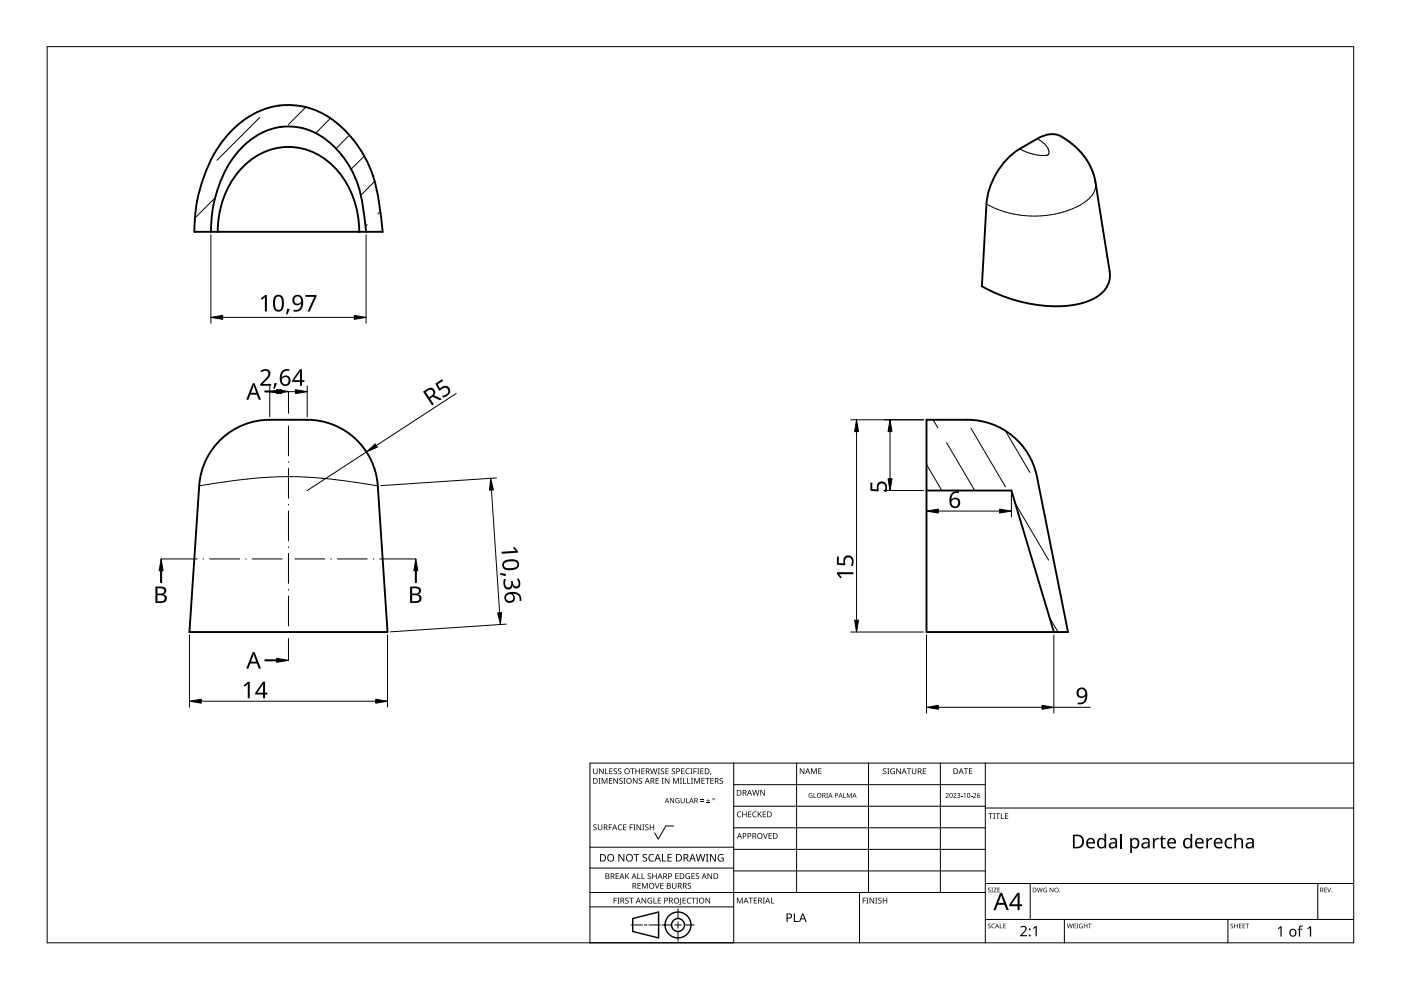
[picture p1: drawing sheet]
<svg xmlns="http://www.w3.org/2000/svg" width="297mm" height="210mm" viewBox="0 0 297 210" stroke-linecap="round" stroke-linejoin="round" font-family="sans-serif">
<path d="M49 27.8a16 16 0 0 1 19.1-3.9 24.4 24.4 0 0 1 12.2 18.6l.8 6.7h-39.9a32.6 32.6 0 0 1 6.7-20.2zM213.8 33.4l1.8-1.5 4.3-2.5a5.3 5.3 0 0 1 6.6 .5l1.8 1.5 1.5 1.6 1.2 1.9 .8 1.9 .5 1.8 2.7 17.2a6.2 6.2 0 0 1-.7 5.6 10.4 10.4 0 0 1-6.6 3.2 32 32 0 0 1-19.5-3.9l.9-17.4a16 16 0 0 1 4.7-9.9zM76.2 49.2a18.7 18.7 0 0 0-8.3-16.1 13.3 13.3 0 0 0-17.8 3.9 20.1 20.1 0 0 0-3.9 12.2M77.6 49.2l-.1-1.1a32.1 32.1 0 0 0-2.9-12 16.5 16.5 0 0 0-11.7-9.2 14.1 14.1 0 0 0-13.3 6.4 27.6 27.6 0 0 0-4.9 15.9M46.4 93.6a15 15 0 0 1 10.8-4.6h7.9a15 15 0 0 1 15 14l2.1 31h-42l2-31a15 15 0 0 1 4.2-9.4zM196.4 89h8.7a15 15 0 0 1 14.7 12.1l6.6 32.9h-30zM196.4 104h18l9 30" fill="none" stroke="#000" stroke-width=".4"/>
<path d="M219.9 29.4a4 4 0 0 1 2.5 3.1v.1a1.22 1.22 0 0 1-1.5 .4l-2.4-.4-2.3-1M232.3 38.7a5 5 0 0 1-3.2 4.7l-2.3 1.1-2.5 .7-2.6 .5-2.6 .1-2.7-.2-2.6-.5-2.4-.7-2.3-1.1M42.3 103l11.4-1.6a96.7 96.7 0 0 1 26.4 1.6M42.3 103h-.1" fill="none" stroke="#000" stroke-width=".21"/>
<g fill="none" stroke="#000" stroke-width=".21">
<path d="M43.7 36.3h.1M55.1 24.9l-9.1 9.1M64.8 22.7l-3.6 3.7M70.1 25.1l-3.2 3.1M74.1 28.7l-2.9 2.8M77.2 33.1l-2.8 2.8M79.4 38.5l-2.9 2.9M45.6 41.9l-4.3 4.3M77.9 47.6l-.4 .4M80.6 44.9l-.5 .5M196.4 98.5l3.3 5.5M197.8 89l1.1 1.7"/>
<path d="M200.7 93.8l6 10.2M205.9 90.8l7.3 12.4M213.2 91.4l5.2 8.8M215.3 106.8l7 12M220.2 103.3l.1 .3M222.5 130.9l1.8 3.1"/>
</g>
<path d="M10 9.9h277v190h-277z" fill="none" stroke="#000" stroke-width=".21"/>
<g fill="none" stroke="#000" stroke-width=".21">
<path d="M125.1 179.6h30.5M142.8 175.1h-1.6l-1.6 2.8-.8-1.3M155.6 161.8v38.1h-30.5v-38.1h161.9M155.6 166.4h53.3M155.6 170.9h53.3M155.6 175.5h53.3M168.9 161.8v27.4M184.1 161.8v27.4M199.4 161.8v27.4M208.9 161.8v38.1M208.9 171.3h78.1M125.1 192.3h30.5"/>
<path d="M125.1 189.2h83.8M125.1 184h30.5M133.8 196.1h2.4M136.6 196.1h.6M137.6 196.1h2.4M140.3 196.1h2.1M143.1 196.1h1.3M143.7 192.7v2M143.7 195.4v1.4M143.7 197.5v2M145.1 196.1h2.1M155.6 180.1h53.3"/>
<path d="M155.6 184.7h53.3M182.2 189.2v10.7M208.9 194.9h78.1M208.9 187.3h78.1M218.4 187.3v7.6M225.7 194.9v5M260.3 194.9v5M279.4 187.3v7.6"/>
</g>
<g fill="#000">
<path d="M125.8 174.9l.5-.1h.2l-.1 .2a.25 .25 0 0 0-.3-.1 .25 .25 0 0 0 0 .4 .4 .4 0 0 1 .4 .3 .4 .4 0 0 1-.2 .5 .4 .4 0 0 1-.5-.3v.1a.27 .27 0 0 0 .5 0 .27 .27 0 0 0-.1-.4l-.4-.2zM125.8 162.9h.1v.8a.32 .32 0 0 0 .3 .3 .32 .32 0 0 0 .3-.3v-.8h.2v.8a.47 .47 0 0 1-.5 .4 .47 .47 0 0 1-.4-.4zM126.9 165h.4l-.1 .1v1l.1 .1h-.4l.1-.1v-1zM126.8 174.8h.1v.8a.32 .32 0 0 0 .3 .3 .32 .32 0 0 0 .3-.3v-.8h.2v.8a.47 .47 0 0 1-.5 .4 .47 .47 0 0 1-.4-.4zM127 162.9h.2l.6 1v-1h.2v1.2h-.2l-.7-1 .1 1h-.2zM127.6 165h.2l.4 1 .4-1h.2v1.2h-.2v-1.1l-.4 1.1h-.1l-.4-1.1v1.1h-.1zM128.3 162.9h.2v1.1h.5v.1h-.7zM129.1 174.8h.7v.1h-.6v.5h.5v.1h-.5v.5h-.1zM129.1 165h.7v.1h-.5v.4h.5v.1h-.5v.4h.5v.2h-.7zM129.2 162.9h.7v.1h-.5v.4h.4v.2h-.4v.4h.5v.1h-.7zM130.1 163l.5-.1 .2 .1v.1a.25 .25 0 0 0-.4-.1 .25 .25 0 0 0 0 .4 .4 .4 0 0 1 .4 .3 .4 .4 0 0 1-.2 .5 .4 .4 0 0 1-.5-.3v.1a.27 .27 0 0 0 .5 0 .27 .27 0 0 0-.1-.4l-.4-.2zM130.1 165h.1l.7 1v-1h.1v1.2h-.2l-.6-1v1h-.1z"/>
<path d="M131.1 175l.5-.2 .3 .1-.1 .1a.49 .49 0 0 0-.7 .4 .49 .49 0 0 0 .8 .4 .57 .57 0 0 1-.8 0 .57 .57 0 0 1 0-.8zM131.1 163l.4-.1 .2 .1v.1a.25 .25 0 0 0-.4-.1 .25 .25 0 0 0 0 .4 .4 .4 0 0 1 .5 .3 .4 .4 0 0 1-.3 .5 .4 .4 0 0 1-.5-.3l.1 .1a.27 .27 0 0 0 .4 0 .27 .27 0 0 0-.1-.4l-.3-.2zM131.3 165.1l.5-.2 .2 .1v.1a.25 .25 0 0 0-.4-.1 .25 .25 0 0 0 0 .4 .4 .4 0 0 1 .4 .3 .4 .4 0 0 1-.2 .5 .4 .4 0 0 1-.5-.2h.1a.27 .27 0 0 0 .4 .1 .27 .27 0 0 0-.1-.4l-.4-.3zM132.2 165h.4l-.1 .1v1l.1 .1h-.4l.1-.1v-1zM132.1 174.8h.7v.1h-.5v.4h.5v.1h-.5v.5h.5v.1h-.7zM133.5 174.8h.7v.1h-.5v.5h.5v.1h-.5v.5h-.2zM133.6 162.9h.9v.1h-.3v1.1h-.2v-1.1h-.4zM134.3 174.8h.4l-.1 .1v1l.1 .1h-.4l.1-.1v-1zM134.2 165h.2l.6 1v-1h.2v1.2h-.2l-.7-1v1h-.1zM134.7 162.9h.2v.5h.6v-.5h.2v1.2h-.2v-.5h-.6v.5h-.2zM135 174.8h.1l.7 1v-1h.1v1.2h-.2l-.6-1v1h-.1zM135.5 165.1l.4-.2 .2 .1v.1a.25 .25 0 0 0-.4-.1 .25 .25 0 0 0 0 .4 .4 .4 0 0 1 .5 .3 .4 .4 0 0 1-.3 .5 .4 .4 0 0 1-.5-.2h.1a.27 .27 0 0 0 .4 .1 .27 .27 0 0 0-.1-.4l-.3-.3z"/>
<path d="M136.2 174.8h.4l-.1 .1v1l.1 .1h-.4l.1-.1v-1zM136 162.9h.7v.1h-.6v.4h.5v.2h-.5v.4h.6v.1h-.7zM136.8 174.9l.4-.1h.3l-.1 .2a.25 .25 0 0 0-.3-.1 .25 .25 0 0 0 0 .4 .4 .4 0 0 1 .4 .3 .4 .4 0 0 1-.3 .5 .4 .4 0 0 1-.4-.3v.1a.27 .27 0 0 0 .5 0 .27 .27 0 0 0-.1-.4l-.4-.2zM137.8 174.8h.1v.5h.6v-.5h.2v1.2h-.2v-.6h-.6v.6h-.1zM137.8 162.9h.2l.3 1 .2-1h.2l.3 1 .2-1h.2l-.3 1.2h-.2l-.3-1-.3 1h-.1zM139 165h.7v.1h-.5v.4h.4v.1h-.4v.4h.5v.2h-.7zM139.5 162.9h.4l-.1 .1v1l.1 .1h-.4l.1-.1v-1zM140.3 165h.4l-.1 .1v1l.1 .1h-.4l.1-.1v-1zM140.1 163l.5-.1 .2 .1v.1a.25 .25 0 0 0-.4-.1 .25 .25 0 0 0 0 .4 .4 .4 0 0 1 .4 .3 .4 .4 0 0 1-.2 .5 .4 .4 0 0 1-.5-.3l.1 .1a.27 .27 0 0 0 .4 0 .27 .27 0 0 0-.1-.4l-.4-.2zM141.1 162.9h.7v.1h-.6v.4h.5v.2h-.5v.4h.6v.1h-.7zM141 165h.1l.7 1v-1h.1v1.2h-.2l-.6-1v1h-.1zM142.1 169.2h.1l.6 .9v-.9h.1v1.1h-.1l-.6-.9v.9h-.1z"/>
<path d="M142.5 163l.4-.1 .2 .1v.1a.25 .25 0 0 0-.4-.1 .25 .25 0 0 0 0 .4 .4 .4 0 0 1 .4 .3 .4 .4 0 0 1-.2 .5 .4 .4 0 0 1-.5-.3l.1 .1a.27 .27 0 0 0 .4 0 .27 .27 0 0 0-.1-.4l-.4-.2zM142.7 165h.2l.4 1 .4-1h.2v1.2h-.1v-1.1l-.4 1.1h-.2l-.4-1.1v1.1h-.1zM143.3 169.3l.5-.1 .3 .1-.1 .1a.45 .45 0 0 0-.7 .3 .45 .45 0 0 0 .6 .5v-.4h-.2v-.1h.4v.6a.6 .6 0 0 1-.8-.2 .6 .6 0 0 1 0-.8zM144.1 165h.5l-.2 .1v1l.2 .1h-.5l.2-.1v-1zM144.8 165h.2v1h.5v.2h-.7zM144.4 162.9h.7v.1h-.5v.4h.5v.2h-.5v.4h.5v.1h-.7zM144.3 169.2h.2v.7a.28 .28 0 0 0 .2 .3 .28 .28 0 0 0 .3-.3v-.7h.2v.7a.42 .42 0 0 1-.5 .4 .42 .42 0 0 1-.4-.4zM145.4 169.2h.2v1h.5v.1h-.7zM145.7 165h.2v1h.5v.2h-.7zM145.5 163.1l.4-.2 .3 .1v.1a.49 .49 0 0 0-.7 .4 .49 .49 0 0 0 .7 .5 .57 .57 0 0 1-.8-.1 .57 .57 0 0 1 0-.8zM146.4 162.9h.4l-.1 .1v1l.1 .1h-.4l.1-.1v-1zM146.5 165h.4l-.1 .1v1l.1 .1h-.4l.1-.1v-1z"/>
<path d="M147 162.9h.7v.1h-.5v.5h.5v.1h-.5v.5h-.2zM147.2 165h.2l.4 1 .4-1h.2v1.2h-.2l.1-1.1-.5 1.1h-.1l-.4-1.1v1.1h-.1zM147.8 162.9h.5l-.2 .1v1l.2 .1h-.5l.2-.1v-1zM148.5 169.9h.7v.1h-.7zM148.5 169.5h.7v.2h-.7zM148.5 162.9h.7v.1h-.6v.4h.5v.2h-.5v.4h.6v.1h-.7zM148.7 165h.7v.1h-.5v.4h.5v.1h-.5v.4h.5v.2h-.7zM149.8 170.2h.7v.1h-.7zM149.5 165h.9v.1h-.3v1.1h-.2v-1.1h-.4zM150.1 169.4l.1 .3h.3l-.3 .1v.3l-.1-.3h-.3l.3-.1zM150.7 163.9h.1l-.2 .4zM150.6 165h.7v.1h-.5v.4h.5v.1h-.5v.4h.5v.2h-.7z"/>
<path d="M152.6 165.1l.4-.2 .3 .1-.1 .1a.25 .25 0 0 0-.4-.1 .25 .25 0 0 0 0 .4 .4 .4 0 0 1 .5 .3 .4 .4 0 0 1-.3 .5 .4 .4 0 0 1-.5-.2h.1a.27 .27 0 0 0 .5 .1 .27 .27 0 0 0-.1-.4l-.4-.3zM156.4 172.2l.4-.2 .4 .1-.1 .1a.49 .49 0 0 0-.7 .5 .49 .49 0 0 0 .7 .4 .57 .57 0 0 1-.8 0 .57 .57 0 0 1 0-.8zM157.4 172.1h.1v.5h.7v-.5h.1v1.2h-.1v-.6h-.7v.6h-.1zM158.6 172.1h.7v.1h-.5v.4h.5v.1h-.5v.4h.5v.2h-.7zM159.7 172.2l.4-.2 .3 .1v.1a.49 .49 0 0 0-.7 .5 .49 .49 0 0 0 .7 .4 .57 .57 0 0 1-.8 0 .57 .57 0 0 1 0-.8zM159.5 167.5h.1l.3 1 .3-1h.1l.3 1 .3-1h.1l-.3 1.2h-.2l-.3-1.1-.3 1.1h-.1zM160.7 172.1h.1v.6l.5-.6h.2l-.5 .5 .5 .7h-.1l-.5-.6-.1 .6h-.1zM161.8 176.6h.1l.4 1.1 .3-1.1h.2l-.5 1.2h-.1zM161.2 167.5h.2l.6 1v-1h.2v1.2h-.2l-.7-1v1h-.1zM161.7 172.1h.7v.1h-.5v.4h.5v.1h-.5v.4h.5v.2h-.7zM162.9 176.6h.7v.2h-.5v.3h.5v.2h-.5v.4h.5v.1h-.7zM169.6 162.9h.2l.6 1v-1h.1v1.2h-.1l-.7-1v1h-.1z"/>
<path d="M171.6 168.3l.3-.2 .3 .1-.1 .1a.42 .42 0 0 0-.6 .4 .42 .42 0 0 0 .6 .3v-.3l-.2-.1h.4v.5a.56 .56 0 0 1-.8-.1 .56 .56 0 0 1 .1-.7zM172 162.9h.2l.4 1 .3-1h.3v1.2h-.2v-1l-.4 1h-.1l-.4-1.1v1.1h-.1zM172.5 168.1h.1v1h.5v.1h-.6zM173.5 162.9h.7v.1h-.5v.4h.4v.1h-.4v.5h.5v.1h-.7zM175.2 168.1h.3l-.1 .1v.9l.1 .1h-.3l.1-.1zM178.8 168.1h.1v1h.5v.1h-.6zM179.6 168.1h.1l.4 .9 .3-.9h.2v1.1h-.2l.1-.9-.5 .9-.3-.9v.9h-.1zM187.3 163l.4-.1 .2 .1v.1a.25 .25 0 0 0-.4-.1 .25 .25 0 0 0 0 .4 .4 .4 0 0 1 .5 .3 .4 .4 0 0 1-.3 .5 .4 .4 0 0 1-.5-.3l.1 .1a.27 .27 0 0 0 .4 0 .27 .27 0 0 0-.1-.4l-.3-.2zM188.1 162.9h.5l-.2 .1v1l.2 .1h-.5l.2-.1v-1zM188.9 163.1l.5-.2 .3 .1v.1a.5 .5 0 0 0-.8 .4 .5 .5 0 0 0 .7 .5v-.4h-.3v-.1h.4v.6a.66 .66 0 0 1-.8-.1 .66 .66 0 0 1 0-.9zM190 162.9h.2l.7 1-.1-1h.2v1.2h-.2l-.6-1v1h-.2zM192.3 162.9h.9v.1h-.4v1.1h-.2v-1.1h-.3z"/>
<path d="M193.3 162.9h.2v.8a.32 .32 0 0 0 .3 .3 .32 .32 0 0 0 .3-.3v-.8h.2v.8a.47 .47 0 0 1-.5 .4 .47 .47 0 0 1-.5-.4zM195.7 162.9h.6v.1h-.5v.4h.5v.2h-.5v.4h.5v.1h-.6zM200.5 168.3a.37 .37 0 0 1 .6 0 .37 .37 0 0 1-.2 .5l-.3 .3h.6v.1h-.7l.3-.4a.27 .27 0 0 0 .2-.4 .27 .27 0 0 0-.4-.1zM202.1 168.3a.37 .37 0 0 1 .6 0 .37 .37 0 0 1-.2 .5l-.2 .3h.5v.1h-.7l.3-.4a.27 .27 0 0 0 .3-.4 .27 .27 0 0 0-.5-.1zM202.9 168.2a.32 .32 0 0 1 .5-.1 .32 .32 0 0 1 0 .5 .33 .33 0 0 1 .1 .6 .33 .33 0 0 1-.6-.2 .26 .26 0 0 0 .4 .1 .26 .26 0 0 0 .1-.4l-.3-.1a.23 .23 0 0 0 .3-.1 .23 .23 0 0 0-.1-.3 .23 .23 0 0 0-.3 .1zM203.7 168.7h.4v.1h-.4zM204.3 168.4l.3-.3v1.1h-.1v-.9zM204.3 162.9h1v.1h-.4v1.1h-.2v-1.1h-.4zM205.8 168.7h.4v.1h-.4zM205.4 162.9h.7v.1h-.5v.4h.5v.1h-.5v.5h.5v.1h-.7zM206.3 168.3a.37 .37 0 0 1 .6 0 .37 .37 0 0 1-.2 .5l-.2 .3h.5v.1h-.7l.3-.4a.27 .27 0 0 0 .3-.4 .27 .27 0 0 0-.5-.1zM209.6 172.4h.9v.2h-.4v1h-.1v-1h-.4z"/>
<path d="M210.6 172.4h.4l-.1 .1v1l.1 .1h-.4l.1-.1v-1zM211.1 172.4h.9v.2h-.4v1h-.1v-1h-.4zM212.2 172.4h.2v1.1h.5v.1h-.7zM213.1 172.4h.7v.2h-.6v.3h.5v.2h-.5v.4h.6v.1h-.7zM244.4 177.7h.3l.1 .4 .4-.4h.5v.3h-.5l-.3 .3-.1 1.6h-.4zM246.3 177.2h.2v.5h.6v.3h-.6v1.2l.2 .4h.5v.2a.67 .67 0 0 1-1.1-.6v-1.2h-.3v-.2l.3-.2zM255.8 177.7h.3v.4l.4-.4h.5v.3h-.5l-.3 .3-.1 1.6h-.3zM259.9 177.9l.5-.2 .8 .1-.1 .3-.1-.1a.79 .79 0 0 0-1 .9 .79 .79 0 0 0 1.2 .6v.3a1.14 1.14 0 0 1-1.5-.4 1.14 1.14 0 0 1 .2-1.5zM261.7 176.8h.4v1.2a.84 .84 0 0 1 .9-.3 .84 .84 0 0 1 .6 .7v1.5h-.4v-1.4a.59 .59 0 0 0-.7-.5 .59 .59 0 0 0-.4 .7v1.2h-.4zM130.1 190.3h.7v.2h-.5v.4h.4v.1h-.4v.6h-.2zM130.5 185.2h.7v.1h-.5v.4h.5v.1h-.5v.4h.5v.2h-.7zM130.9 190.3h.4l-.1 .2v.9l.1 .2h-.4l.1-.2v-.9z"/>
<path d="M131.1 181.1h.3l.8 1.3v-1.3h.2v1.6h-.3l-.8-1.4v1.4h-.2zM132.6 190.5l.4-.2 .3 .1-.1 .1a.25 .25 0 0 0-.4-.1 .25 .25 0 0 0 0 .4 .4 .4 0 0 1 .5 .3 .4 .4 0 0 1-.3 .5 .4 .4 0 0 1-.5-.2h.1a.27 .27 0 0 0 .5 .1 .27 .27 0 0 0-.1-.5l-.4-.2zM132.6 185.2h.1v.6l.6-.6h.1l-.5 .5 .5 .7h-.1l-.5-.6-.1 .6h-.1zM133.4 190.3h.9v.2h-.4v1.1h-.1v-1.1h-.4zM134.3 181.1h1.2v.2h-.5v1.4h-.2v-1.4h-.5zM135.1 185.2h.2v1h.5v.2h-.7zM135.2 187.2h.6v.1h-.5v.4h.5v.2h-.5v.4h.5v.1h-.6zM136 185.2h.2v1h.5v.2h-.7zM136.1 187.2h.2l.4 1 .4-1h.2v1.2h-.1v-1l-.4 1h-.2l-.4-1 .1 1h-.2zM136 190.3h.2l.7 1.1-.1-1.1h.2v1.3h-.2l-.6-1v1h-.2zM136.3 181.2l.3-.1h.6l-.2 .2a.33 .33 0 0 0-.5 .1 .33 .33 0 0 0 .4 .4 .49 .49 0 0 1 .3 .7 .49 .49 0 0 1-.8 .2l-.2-.1v-.2l.3 .1a.35 .35 0 0 0 .5-.2 .35 .35 0 0 0-.4-.4l-.3-.3zM137.4 190.5l.6-.2 .3 .1-.1 .1a.5 .5 0 0 0-.8 .4 .5 .5 0 0 0 .7 .5v-.3h-.3v-.2h.5v.6a.66 .66 0 0 1-.9-.1 .66 .66 0 0 1 0-.9z"/>
<path d="M137.4 185.3l.4-.2 .2 .1v.1a.25 .25 0 0 0-.4-.1 .25 .25 0 0 0 0 .4 .4 .4 0 0 1 .4 .3 .4 .4 0 0 1-.2 .5 .4 .4 0 0 1-.5-.2h.1a.27 .27 0 0 0 .4 .1 .27 .27 0 0 0-.1-.4l-.4-.3zM137.7 181.3l.5-.2h.5l-.1 .2a.63 .63 0 0 0-.9 .6 .63 .63 0 0 0 .9 .5v.2a.83 .83 0 0 1-1-.3 .83 .83 0 0 1 .1-1zM138.6 190.3h.1v1.1h.5v.2h-.6zM138.8 187.2h.2l.3 1.1 .4-1.1h.1l-.4 1.2h-.2zM138.3 185.2h.2v.5h.6v-.5h.1v1.2h-.1v-.6h-.6v.6h-.2zM139.5 190.3h.6v.2h-.5v.4h.5v.1h-.5v.4h.5v.2h-.6zM140.4 181.1h.2v1.4h.6v.2h-.8zM140 187.2h.7v.1h-.5v.4h.4v.2h-.4v.4h.5v.1h-.7zM141.5 181.1h.9v.2h-.7v.4h.7v.2h-.7v.6h.7v.2h-.9zM142.5 187.2h.1v.8a.32 .32 0 0 0 .4 .3 .32 .32 0 0 0 .3-.3v-.8h.1v.8a.47 .47 0 0 1-.5 .4 .47 .47 0 0 1-.4-.4zM143.2 185.2h.7v.1h-.6v.4h.5v.1h-.5v.4h.6v.2h-.7zM144.2 190.3h.2v1.3l-.1 .2-.3 .1v-.2l.2-.1z"/>
<path d="M144.7 190.3h.7v.2h-.5v.4h.5v.1h-.5v.4h.5v.2h-.7zM145.5 185.3l.4-.2 .4 .1-.1 .1a.5 .5 0 0 0-.7 .4 .5 .5 0 0 0 .7 .5v-.3h-.3v-.2h.4v.6a.66 .66 0 0 1-.9-.1 .66 .66 0 0 1 .1-.9zM145.8 190.5l.4-.2 .3 .1v.1a.49 .49 0 0 0-.7 .5 .49 .49 0 0 0 .7 .4 .57 .57 0 0 1-.8 0 .57 .57 0 0 1 0-.8zM145.9 187.3l.4-.1 .2 .1v.1a.25 .25 0 0 0-.4-.1 .25 .25 0 0 0 0 .4 .4 .4 0 0 1 .4 .3 .4 .4 0 0 1-.2 .5 .4 .4 0 0 1-.5-.3l.1 .1a.27 .27 0 0 0 .4 0 .27 .27 0 0 0-.1-.4l-.4-.2zM146.6 190.3h.9v.2h-.4v1.1h-.1v-1.1h-.4zM146.6 185.2h.7v.1h-.5v.4h.5v.1h-.5v.4h.5v.2h-.7zM147.6 190.3h.4l-.1 .2v.9l.1 .2h-.4l.1-.2v-.9zM147.5 185.3l.5-.2 .2 .1v.1a.25 .25 0 0 0-.4-.1 .25 .25 0 0 0 0 .4 .4 .4 0 0 1 .4 .3 .4 .4 0 0 1-.2 .5 .4 .4 0 0 1-.5-.2h.1a.27 .27 0 0 0 .4 .1 .27 .27 0 0 0-.1-.4l-.4-.3zM147.5 181.1h.2l.4 1.3 .3-1.3h.2l.4 1.3 .3-1.3h.2l-.4 1.6h-.2l-.4-1.4-.3 1.4h-.2zM149.7 181.1h.5l-.2 .1v1.3l.2 .2h-.5l.1-.2v-1.3zM149.6 190.3h.2l.6 1.1v-1.1h.2v1.3h-.2l-.7-1v1h-.1zM150 185.2h.2l.6 1v-1h.2v1.2h-.2l-.7-1 .1 1h-.2z"/>
<path d="M150.5 181.1h.3l.8 1.3v-1.3h.2v1.6h-.3l-.8-1.4v1.4h-.2zM152.3 181.3l.8-.2h.3l-.1 .2a.65 .65 0 0 0-1 .5 .65 .65 0 0 0 .9 .7v-.5h-.3v-.2h.5v.8a.86 .86 0 0 1-1.1-.2 .86 .86 0 0 1 0-1.1zM156.2 190.3h.3l.3 1 .4-1h.3v1.2h-.2v-1l-.4 1h-.1l-.4-1v1h-.2zM158.7 190.3h.9v.2h-.3v1h-.2v-1h-.4zM159.8 190.3h.7v.2h-.5v.3h.5v.2h-.5v.4h.5v.1h-.7zM161.7 190.3h.5l-.2 .2v.9l.2 .1h-.5l.2-.1v-.9zM163.5 190.3h.1v1.1h.6v.1h-.7zM168.3 193.7h.2v1.6h.8v.2h-1zM182.9 190.3h.7v.2h-.5v.4h.5v.1h-.5v.6h-.2zM183.7 190.3h.4l-.1 .2v.9l.1 .2h-.4l.1-.2v-.9zM184.4 190.3h.1l.7 1v-1h.1v1.3h-.1l-.7-1v1h-.1zM185.6 190.3h.4l-.1 .2v.9l.1 .2h-.4l.1-.2v-.9z"/>
<path d="M186.2 190.5l.5-.2 .2 .1v.1a.25 .25 0 0 0-.4-.1 .25 .25 0 0 0 0 .4 .4 .4 0 0 1 .4 .3 .4 .4 0 0 1-.2 .5 .4 .4 0 0 1-.5-.2 .27 .27 0 0 0 .5 .1 .27 .27 0 0 0-.1-.5l-.4-.2zM187.2 190.3h.1v.6h.6v-.6h.2v1.3h-.2v-.6h-.6v.6h-.1zM209.5 188.3l.3-.1 .2 .2a.24 .24 0 0 0-.3-.1 .24 .24 0 0 0-.1 .3 .24 .24 0 0 0 .3 .1 .31 .31 0 0 1 0 .5 .31 .31 0 0 1-.5-.2 .23 .23 0 0 0 .4 .2 .23 .23 0 0 0 0-.4l-.3-.2zM209.5 195.9l.3-.1 .2 .2a.24 .24 0 0 0-.3-.1 .24 .24 0 0 0-.1 .3 .24 .24 0 0 0 .3 .1 .31 .31 0 0 1 0 .5 .31 .31 0 0 1-.5-.1 .23 .23 0 0 0 .4 .1 .23 .23 0 0 0 0-.4l-.3-.2zM210.2 188.2h.3l-.1 .1 .1 .9h-.3l.1-.1zM210.3 196l.4-.2 .2 .1v.1a.39 .39 0 0 0-.6 .3 .39 .39 0 0 0 .6 .4 .46 .46 0 0 1-.7-.1 .46 .46 0 0 1 .1-.6zM210.7 188.2h.6l-.5 .9h.5v.1h-.7l.5-.9h-.4zM212 195.8h.1v.9l.4 .1h-.5zM211.5 188.2h.5l-.4 .1v.3h.4l-.4 .1v.4l.4 .1h-.5zM212.7 195.8h.5l-.4 .1v.3h.4l-.4 .2v.3l.4 .1h-.5zM216.3 196.5a.76 .76 0 0 1 1.2 0 .76 .76 0 0 1-.3 1.2l-.6 .6h1.2v.2h-1.5v-.2l.8-.8a.52 .52 0 0 0 .2-.8 .52 .52 0 0 0-.8 0zM219 196.8l.6-.5h.2v2.2h-.2v-1.9l-.5 .4z"/>
<path d="M219.8 188.2h.2l.2 .8 .2-.8h.1l.2 .8 .2-.8h.2l-.3 1h-.1l-.2-.8-.3 .8h-.1zM221.3 188.3h.7h-.1a.4 .4 0 0 0-.6 .4 .4 .4 0 0 0 .6 .4v-.3l-.3-.1h.4v.5a.53 .53 0 0 1-.7-.2 .53 .53 0 0 1 0-.7zM222.6 188.2h.1l.5 .8v-.8h.1v1h-.1l-.5-.8v.8h-.1zM226.2 195.8h.1l.2 .9 .3-.9h.1l.2 .9 .2-.9h.1l-.2 1h-.1l-.3-.8-.2 .8h-.1zM227.6 195.8h.5l-.4 .1v.3h.4l-.4 .2v.3l.4 .1h-.5zM228.3 195.8h.3l-.1 .1 .1 .9h-.3l.1-.1zM228.9 196l.7-.1-.2 .1a.4 .4 0 0 0-.5 .3 .4 .4 0 0 0 .5 .4v-.3l-.2-.1h.4v.5a.53 .53 0 0 1-.7-.1 .53 .53 0 0 1 0-.7zM229.8 195.8h.1v.4h.5v-.4h.1v1h-.1v-.4h-.5v.4h-.1zM230.7 195.8h.7l-.3 .1v.9h-.1v-.9zM260.9 195.9l.4-.1 .1 .2a.24 .24 0 0 0-.3-.1 .24 .24 0 0 0-.1 .3 .24 .24 0 0 0 .4 .1 .31 .31 0 0 1-.1 .5 .31 .31 0 0 1-.4-.1 .23 .23 0 0 0 .3 .1 .23 .23 0 0 0 .1-.4l-.4-.2zM261.7 195.8h.1v.4h.5v-.4h.1v1h-.1v-.4h-.5v.4h-.1zM262.7 195.8h.5l-.4 .1v.3h.4l-.4 .2v.3l.4 .1h-.5z"/>
<path d="M263.5 195.8h.5l-.4 .1v.3h.4l-.4 .2v.3l.4 .1h-.5zM264.1 195.8h.7l-.3 .1v.9h-.1v-.9zM270.9 196.9l.6-.5h.2v2.2h-.2v-1.9l-.4 .3zM275.5 196.4l.7-.1v.2h-.4l-.1 .2-.1 .2h.5v.2h-.5v1.5h-.2v-1.5h-.3l.3-.2zM277.2 196.9l.6-.5h.2v2.2h-.3v-1.9l-.4 .3zM280.8 188.2h.5l-.4 .1v.3h.4l-.4 .1v.4l.4 .1h-.5zM281.4 188.2h.1l.3 .8 .3-.8h.1l-.3 1h-.2z"/>
<path d="M125.7 165h.4a.61 .61 0 0 1 .6 .6 .61 .61 0 0 1-.6 .6h-.4zM125.9 165.1v.9h.2a.48 .48 0 0 0 .5-.4 .48 .48 0 0 0-.5-.5z"/>
<path d="M128 174.8h.3a.35 .35 0 0 1 .5 .2 .35 .35 0 0 1-.3 .5l.4 .5h-.2l-.3-.5h-.2v.5h-.2zM128.2 174.9v.5h.1a.23 .23 0 0 0 .3-.2 .23 .23 0 0 0-.3-.3z"/>
<path d="M130.3 174.8h.1l.5 1.2h-.2l-.1-.4h-.5l-.2 .4h-.1zM130.3 175l-.2 .5h.4z"/>
<path d="M132.3 163.5a.61 .61 0 0 1 1.2 0 .61 .61 0 0 1-1.2 0zM132.6 163.5a.45 .45 0 0 0 .8 0 .45 .45 0 0 0-.8 0z"/>
<path d="M132.7 165.6a.61 .61 0 0 1 1.2 0 .61 .61 0 0 1-1.2 0zM133 165.6a.45 .45 0 0 0 .9 0 .45 .45 0 0 0-.9 0z"/>
<path d="M136.9 162.9h.4a.35 .35 0 0 1 .4 .3 .35 .35 0 0 1-.2 .4l.3 .5h-.2l-.3-.5h-.2v.5h-.2zM137.1 163v.5h.2a.23 .23 0 0 0 .3-.2 .23 .23 0 0 0-.3-.3z"/>
<path d="M137.2 165h.1l.5 1.2h-.2l-.1-.4h-.5l-.2 .4h-.1zM137.2 165.1l-.2 .6h.4z"/>
<path d="M137.9 165h.4a.35 .35 0 0 1 .4 .2 .35 .35 0 0 1-.2 .4l.3 .6h-.2l-.3-.5h-.2v.5h-.2zM138.1 165.1v.4h.2a.23 .23 0 0 0 .3-.2 .23 .23 0 0 0-.3-.2z"/>
<path d="M141.4 169.2h.1l.4 1.1h-.1l-.2-.3h-.4l-.1 .3h-.2zM141.4 169.3l-.2 .5h.4z"/>
<path d="M143.4 162.9h.3a.41 .41 0 0 1 .5 .5 .41 .41 0 0 1-.6 .3v.4h-.2zM143.6 163v.5a.29 .29 0 0 0 .4-.2 .29 .29 0 0 0-.4-.3z"/>
<path d="M146.5 169.2h.2l.4 1.1h-.2l-.1-.3h-.4l-.2 .3h-.1zM146.6 169.3l-.2 .5h.4z"/>
<path d="M147.2 169.2h.3a.31 .31 0 0 1 .4 .2 .31 .31 0 0 1-.2 .4l.3 .5h-.2l-.2-.5h-.2v.5h-.2zM147.4 169.3v.4h.1a.21 .21 0 0 0 .3-.2 .21 .21 0 0 0-.3-.2z"/>
<path d="M149.4 162.9h.4a.61 .61 0 0 1 .6 .6 .61 .61 0 0 1-.6 .6h-.4zM149.6 163v1h.2a.48 .48 0 0 0 .4-.5 .48 .48 0 0 0-.4-.5z"/>
<path d="M151.1 169.4a.24 .24 0 0 1 .4 0 .24 .24 0 0 1-.4 0zM151.2 169.4a.14 .14 0 0 0 .2 0 .14 .14 0 0 0-.2 0z"/>
<path d="M151.6 165h.3a.35 .35 0 0 1 .4 .2 .35 .35 0 0 1-.2 .4l.3 .6h-.2l-.2-.5h-.3v.5h-.1zM151.7 165.1v.4h.2a.23 .23 0 0 0 .3-.2 .23 .23 0 0 0-.3-.2z"/>
<path d="M156.7 176.6h.1l.5 1.2h-.1l-.2-.3h-.5l-.1 .3h-.2zM156.8 176.8l-.2 .5h.4z"/>
<path d="M156.2 167.5h.4a.61 .61 0 0 1 .6 .6 .61 .61 0 0 1-.6 .6h-.4zM156.4 167.6v1h.1a.48 .48 0 0 0 .5-.5 .48 .48 0 0 0-.4-.5z"/>
<path d="M157.5 167.5h.3a.35 .35 0 0 1 .4 .2 .35 .35 0 0 1-.2 .4l.3 .6h-.1l-.3-.5h-.3v.5h-.1zM157.6 167.6v.5h.2a.23 .23 0 0 0 .3-.3 .23 .23 0 0 0-.3-.2z"/>
<path d="M157.5 176.6h.3a.41 .41 0 0 1 .5 .5 .41 .41 0 0 1-.7 .3v.4h-.1zM157.6 176.8v.4a.29 .29 0 0 0 .5-.2 .29 .29 0 0 0-.5-.2z"/>
<path d="M158.5 176.6h.3a.41 .41 0 0 1 .5 .5 .41 .41 0 0 1-.6 .3v.4h-.2zM158.7 176.8v.4a.29 .29 0 0 0 .4-.2 .29 .29 0 0 0-.4-.2z"/>
<path d="M158.8 167.5h.2l.5 1.2h-.2l-.2-.4h-.4l-.2 .4h-.1zM158.9 167.6l-.2 .6h.4z"/>
<path d="M159.5 176.6h.4a.35 .35 0 0 1 .4 .3 .35 .35 0 0 1-.2 .4l.3 .5h-.2l-.3-.5h-.2v.5h-.2zM159.7 176.8v.4h.2a.23 .23 0 0 0 .3-.2 .23 .23 0 0 0-.3-.2z"/>
<path d="M160.4 177.2a.65 .65 0 0 1 1.3 0 .65 .65 0 0 1-1.3 0zM160.7 177.2a.45 .45 0 0 0 .9 0 .45 .45 0 0 0-.9 0z"/>
<path d="M162.7 172.1h.3a.61 .61 0 0 1 .6 .6 .61 .61 0 0 1-.6 .6h-.3zM162.8 172.2v.9h.2a.48 .48 0 0 0 .5-.4 .48 .48 0 0 0-.5-.5z"/>
<path d="M163.9 176.6h.4a.61 .61 0 0 1 .6 .7 .61 .61 0 0 1-.7 .5h-.3zM164 176.8v.9h.2a.48 .48 0 0 0 .5-.4 .48 .48 0 0 0-.5-.5z"/>
<path d="M171.2 162.9h.1l.5 1.2h-.2l-.1-.4h-.5l-.1 .4h-.2zM171.2 163.1l-.1 .5h.3z"/>
<path d="M173.1 168.7a.51 .51 0 0 1 1 0 .51 .51 0 0 1-1 0zM173.3 168.7a.4 .4 0 0 0 .8 0 .4 .4 0 0 0-.8 0z"/>
<path d="M174.4 168.1h.3a.29 .29 0 0 1 .3 .2 .29 .29 0 0 1-.2 .4l.3 .5h-.2l-.2-.5h-.2v.5h-.1zM174.5 168.3v.3h.2a.2 .2 0 0 0 .2-.2 .2 .2 0 0 0-.3-.1z"/>
<path d="M176 168.1l.5 1.1-.2-.3h-.4l-.3 .3zM176.1 168.3l-.2 .4h.3z"/>
<path d="M177 168.1h.3a.34 .34 0 0 1 .4 .5 .34 .34 0 0 1-.5 .2v.4h-.2zM177.2 168.3v.4a.25 .25 0 0 0 .3-.2 .25 .25 0 0 0-.3-.2z"/>
<path d="M178.2 168.1l.5 1.1-.3-.3h-.4l-.2 .3zM178.2 168.3l-.2 .4h.4z"/>
<path d="M181.1 168.1l.5 1.1-.2-.3h-.4l-.3 .3zM181.2 168.3l-.2 .4h.3z"/>
<path d="M191.6 162.9h.2l.4 1.2h-.1l-.2-.4h-.4l-.2 .4h-.1zM191.7 163.1l-.2 .5h.4z"/>
<path d="M194.6 162.9h.3a.35 .35 0 0 1 .5 .2 .35 .35 0 0 1-.3 .5l.4 .5h-.2l-.3-.5h-.3v.5h-.1zM194.7 163v.5h.2a.23 .23 0 0 0 .3-.2 .23 .23 0 0 0-.3-.3z"/>
<path d="M201.4 168.2l.4-.1 .1 .3 .1 .5-.2 .3-.3-.1-.2-.2zM201.5 168.3v.1a.37 .37 0 0 0-.1 .4 .37 .37 0 0 0 .4 .2 .4 .4 0 0 0 .1-.5 .4 .4 0 0 0-.4-.2z"/>
<path d="M202.2 162.9h.3a.61 .61 0 0 1 .6 .6 .61 .61 0 0 1-.6 .6h-.3zM202.3 163v1h.2a.48 .48 0 0 0 .5-.5 .48 .48 0 0 0-.5-.5z"/>
<path d="M203.7 162.9h.2l.4 1.2h-.1l-.2-.4h-.5l-.1 .4h-.2zM203.8 163.1l-.2 .5h.4z"/>
<path d="M205.2 168.2l.3-.1 .2 .3v.5l-.2 .3-.3-.1-.1-.2zM205.2 168.3v.1a.37 .37 0 0 0-.1 .4 .37 .37 0 0 0 .4 .2 .4 .4 0 0 0 .2-.5 .4 .4 0 0 0-.5-.2z"/>
<path d="M207.3 168.2l.4-.1-.3 .2-.1 .3a.35 .35 0 0 1 .5 .2 .35 .35 0 0 1-.4 .5 .35 .35 0 0 1-.3-.5zM207.2 168.9a.25 .25 0 0 0 .5 0 .25 .25 0 0 0-.5 0z"/>
<path d="M227.5 177h.9a1.46 1.46 0 0 1 1.4 1.5 1.46 1.46 0 0 1-1.5 1.4h-.8zM227.8 177.3v2.3h.4a1.14 1.14 0 0 0 1.2-1.1 1.14 1.14 0 0 0-1.1-1.2z"/>
<path d="M230.6 178a.94 .94 0 0 1 1.1-.2 .94 .94 0 0 1 .5 1h-1.5a.83 .83 0 0 0 .5 .8 .83 .83 0 0 0 .9-.1v.3a1.19 1.19 0 0 1-1.6-.3 1.19 1.19 0 0 1 .1-1.5zM230.8 178.1l-.1 .5h1.1a.54 .54 0 0 0-.3-.6 .54 .54 0 0 0-.7 .1z"/>
<path d="M233 177.8l.6-.2 .6 .4v-1.2h.3v3.1h-.3v-.3a.96 .96 0 0 1-1.3 .2 .96 .96 0 0 1-.3-1.3zM233.2 178.1a.85 .85 0 0 0-.2 1 .85 .85 0 0 0 .8 .5 1.01 1.01 0 0 0-.1-1.6z"/>
<path d="M235.3 177.8a.9 .9 0 0 1 .9-.2 .9 .9 0 0 1 .6 .8v1.5h-.2l-.1-.3a.74 .74 0 0 1-1 .3 .74 .74 0 0 1-.4-.9 .74 .74 0 0 1 1-.4h.4a.51 .51 0 0 0-.2-.6 .51 .51 0 0 0-.6 0l-.3 .1zM235.5 179a.47 .47 0 0 0 .2 .7 .47 .47 0 0 0 .7-.3l.1-.6z"/>
<path d="M239.6 177.7h.3l.1 .3a.95 .95 0 0 1 1.2-.2 .95 .95 0 0 1 .4 1.2 .9 .9 0 0 1-.6 .9 .9 .9 0 0 1-1-.3v1.3h-.4zM240.1 178.1l-.1 .4a.7 .7 0 0 0 .1 .9 .7 .7 0 0 0 .9 .1 .85 .85 0 0 0 .2-1 .85 .85 0 0 0-.9-.5z"/>
<path d="M242.2 177.8a.9 .9 0 0 1 1-.2 .9 .9 0 0 1 .6 .8v1.5h-.3l-.1-.3a.74 .74 0 0 1-1 .3 .74 .74 0 0 1-.3-.9 .74 .74 0 0 1 .9-.4h.4a.51 .51 0 0 0-.2-.6 .51 .51 0 0 0-.6 0l-.3 .1zM242.4 179a.47 .47 0 0 0 .3 .7 .47 .47 0 0 0 .6-.3l.1-.6z"/>
<path d="M247.7 178a.94 .94 0 0 1 1.2-.2 .94 .94 0 0 1 .4 1h-1.5a.83 .83 0 0 0 .5 .8 .83 .83 0 0 0 .9-.1v.3a1.19 1.19 0 0 1-1.5-.3 1.19 1.19 0 0 1 0-1.5zM248 178.1l-.2 .5h1.2a.54 .54 0 0 0-.3-.6 .54 .54 0 0 0-.7 .1z"/>
<path d="M251.2 177.8l.6-.2 .6 .4v-1.2h.4v3.1h-.3l-.1-.3a.96 .96 0 0 1-1.2 .2 .96 .96 0 0 1-.4-1.3zM251.4 178.1a.85 .85 0 0 0-.2 1 .85 .85 0 0 0 .9 .5 1.01 1.01 0 0 0-.2-1.6z"/>
<path d="M253.6 178a.94 .94 0 0 1 1.2-.2 .94 .94 0 0 1 .4 1h-1.5a.83 .83 0 0 0 .5 .8 .83 .83 0 0 0 .9-.1v.3a1.19 1.19 0 0 1-1.5-.3 1.19 1.19 0 0 1 0-1.5zM253.9 178.1l-.2 .5h1.1a.54 .54 0 0 0-.3-.6 .54 .54 0 0 0-.6 .1z"/>
<path d="M257.6 178a.94 .94 0 0 1 1.2-.2 .94 .94 0 0 1 .4 1h-1.5a.83 .83 0 0 0 .5 .8 .83 .83 0 0 0 .9-.1v.3a1.19 1.19 0 0 1-1.6-.3 1.19 1.19 0 0 1 .1-1.5zM257.9 178.1l-.2 .5h1.1a.54 .54 0 0 0-.3-.6 .54 .54 0 0 0-.6 .1z"/>
<path d="M264.3 177.8a.9 .9 0 0 1 1-.2 .9 .9 0 0 1 .6 .8v1.5h-.3l-.1-.3a.74 .74 0 0 1-1 .3 .74 .74 0 0 1-.3-.9 .74 .74 0 0 1 .9-.4h.4a.51 .51 0 0 0-.2-.6 .51 .51 0 0 0-.6 0l-.3 .1zM264.5 179a.47 .47 0 0 0 .3 .7 .47 .47 0 0 0 .6-.3l.1-.6z"/>
<path d="M128.4 185.2h.3a.31 .31 0 0 1 .4 .1 .31 .31 0 0 1-.2 .4 .33 .33 0 0 1 .3 .4 .33 .33 0 0 1-.4 .3h-.4zM128.5 185.8v.4h.3a.23 .23 0 0 0 .2-.2 .23 .23 0 0 0-.3-.2zM128.5 185.3v.4h.2a.21 .21 0 0 0 .3-.2 .21 .21 0 0 0-.3-.2z"/>
<path d="M127.2 181.1h.5a.79 .79 0 0 1 .8 .8 .79 .79 0 0 1-.9 .8h-.4zM127.4 181.2v1.3h.2a.62 .62 0 0 0 .7-.6 .62 .62 0 0 0-.6-.7z"/>
<path d="M129.5 185.2h.3a.35 .35 0 0 1 .4 .2 .35 .35 0 0 1-.2 .4l.3 .6h-.1l-.3-.5h-.3v.5h-.1zM129.6 185.3v.4h.2a.23 .23 0 0 0 .3-.2 .23 .23 0 0 0-.3-.2z"/>
<path d="M128.9 181.3a.77 .77 0 0 1 1.2 .1 .77 .77 0 0 1-.2 1.1 .77 .77 0 0 1-1.1-.3v-.5zM129.1 181.4a.63 .63 0 0 0-.2 .8 .63 .63 0 0 0 .9 .2l.1-.1a.61 .61 0 0 0 0-.8 .61 .61 0 0 0-.8-.1z"/>
<path d="M131.6 190.3h.3a.35 .35 0 0 1 .4 .3 .35 .35 0 0 1-.2 .4l.3 .6h-.1l-.3-.5h-.3v.5h-.1zM131.7 190.5v.4h.2a.23 .23 0 0 0 .3-.2 .23 .23 0 0 0-.3-.2z"/>
<path d="M131.8 185.2h.1l.5 1.2h-.2l-.1-.4h-.5l-.1 .4h-.2zM131.8 185.3l-.1 .6h.3z"/>
<path d="M132.9 181.3a.77 .77 0 0 1 1.1 0 .77 .77 0 0 1-.1 1.2 .77 .77 0 0 1-1.1-.3l-.1-.5zM133.1 181.4a.63 .63 0 0 0-.2 .8 .63 .63 0 0 0 .9 .2l.1-.1a.61 .61 0 0 0 0-.8 .61 .61 0 0 0-.8-.1z"/>
<path d="M134.1 187.2h.3a.35 .35 0 0 1 .5 .2 .35 .35 0 0 1-.3 .5l.4 .5h-.2l-.3-.5h-.2v.5h-.2zM134.3 187.3v.5h.1a.23 .23 0 0 0 .3-.2 .23 .23 0 0 0-.3-.3z"/>
<path d="M134.4 185.2h.1l.5 1.2h-.2l-.1-.4h-.5l-.2 .4h-.1zM134.4 185.3l-.2 .6h.4z"/>
<path d="M135.3 190.3h.1l.5 1.3h-.2l-.1-.4h-.5l-.2 .4h-.1zM135.3 190.5l-.2 .5h.4z"/>
<path d="M137.5 187.8a.61 .61 0 0 1 1.2 0 .61 .61 0 0 1-1.2 0zM137.8 187.8a.45 .45 0 0 0 .8 0 .45 .45 0 0 0-.8 0z"/>
<path d="M139.3 181.1h.2l.6 1.6h-.2l-.2-.5h-.6l-.2 .5h-.2zM139.4 181.3l-.2 .7h.5z"/>
<path d="M139.9 185.2h.1l.5 1.2h-.2l-.1-.4h-.5l-.1 .4h-.2zM139.9 185.3l-.2 .6h.4z"/>
<path d="M140.6 185.2h.4a.35 .35 0 0 1 .4 .2 .35 .35 0 0 1-.2 .4l.3 .6h-.2l-.3-.5h-.2v.5h-.2zM140.8 185.3v.4h.2a.23 .23 0 0 0 .3-.2 .23 .23 0 0 0-.3-.2z"/>
<path d="M141.4 187.2h.3a.31 .31 0 0 1 .5 .2 .31 .31 0 0 1-.2 .4 .33 .33 0 0 1 .2 .4 .33 .33 0 0 1-.4 .2h-.4zM141.5 187.9v.4h.3a.23 .23 0 0 0 .3-.2 .23 .23 0 0 0-.3-.2zM141.5 187.3v.4h.3a.21 .21 0 0 0 .2-.2 .21 .21 0 0 0-.3-.2z"/>
<path d="M140.8 190.3h.4a.41 .41 0 0 1 .4 .5 .41 .41 0 0 1-.6 .3v.5h-.2zM141 190.5v.5a.29 .29 0 0 0 .5-.3 .29 .29 0 0 0-.5-.2z"/>
<path d="M141.9 190.3h.3a.35 .35 0 0 1 .4 .3 .35 .35 0 0 1-.2 .4l.3 .6h-.1l-.3-.5h-.3v.5h-.1zM142 190.5v.4h.2a.23 .23 0 0 0 .3-.2 .23 .23 0 0 0-.3-.2z"/>
<path d="M141.7 185.2h.3a.41 .41 0 0 1 .5 .5 .41 .41 0 0 1-.6 .2v.5h-.2zM141.9 185.3v.5a.29 .29 0 0 0 .4-.3 .29 .29 0 0 0-.4-.2z"/>
<path d="M143.7 187.2h.4a.35 .35 0 0 1 .4 .2 .35 .35 0 0 1-.2 .5l.3 .5h-.2l-.3-.5h-.2v.5h-.2zM143.9 187.3v.5h.2a.23 .23 0 0 0 .3-.2 .23 .23 0 0 0-.3-.3z"/>
<path d="M142.8 191a.61 .61 0 0 1 1.2 0 .61 .61 0 0 1-1.2 0zM143 191a.45 .45 0 0 0 .9 0 .45 .45 0 0 0-.9 0z"/>
<path d="M143.3 181.1h.5a.79 .79 0 0 1 .8 .8 .79 .79 0 0 1-.8 .8h-.5zM143.5 181.2v1.3h.2a.62 .62 0 0 0 .7-.6 .62 .62 0 0 0-.6-.7z"/>
<path d="M144.8 187.2h.3a.35 .35 0 0 1 .5 .2 .35 .35 0 0 1-.3 .5l.4 .5h-.2l-.3-.5h-.3v.5h-.1zM144.9 187.3v.5h.2a.23 .23 0 0 0 .3-.2 .23 .23 0 0 0-.3-.3z"/>
<path d="M144.1 185.2h.4a.61 .61 0 0 1 .6 .6 .61 .61 0 0 1-.6 .6h-.4zM144.3 185.3v.9h.1a.48 .48 0 0 0 .5-.4 .48 .48 0 0 0-.4-.5z"/>
<path d="M144.9 181.1h.5a.45 .45 0 0 1 .5 .3 .45 .45 0 0 1-.3 .6l.5 .7h-.3l-.4-.7h-.3v.7h-.2zM145.1 181.3v.5h.3a.3 .3 0 0 0 .3-.3 .3 .3 0 0 0-.3-.2z"/>
<path d="M146.7 181.1h.2l.6 1.6h-.2l-.2-.5h-.6l-.2 .5h-.2zM146.8 181.3l-.2 .7h.5z"/>
<path d="M148.1 191a.61 .61 0 0 1 1.2 0 .61 .61 0 0 1-1.2 0zM148.4 191a.45 .45 0 0 0 .9 0 .45 .45 0 0 0-.9 0z"/>
<path d="M149.2 185.2h.2l.4 1.2h-.1l-.2-.4h-.4l-.2 .4h-.1zM149.3 185.3l-.2 .6h.4z"/>
<path d="M151.3 185.2h.4a.61 .61 0 0 1 .6 .6 .61 .61 0 0 1-.7 .6h-.3zM151.5 185.3v.9h.1a.48 .48 0 0 0 .5-.4 .48 .48 0 0 0-.4-.5z"/>
<path d="M158.1 190.3h.1l.5 1.2h-.2l-.1-.3h-.5l-.1 .3h-.2zM158.2 190.5l-.2 .5h.4z"/>
<path d="M160.8 190.3h.3a.35 .35 0 0 1 .4 .3 .35 .35 0 0 1-.2 .4l.3 .5h-.1l-.3-.5h-.3v.5h-.1zM160.9 190.5v.4h.2a.23 .23 0 0 0 .3-.2 .23 .23 0 0 0-.3-.2z"/>
<path d="M162.7 190.3h.1l.5 1.2h-.1l-.2-.3h-.5l-.1 .3h-.2zM162.8 190.5l-.2 .5h.4z"/>
<path d="M166.8 193.7h.4a.57 .57 0 0 1 .7 .5 .57 .57 0 0 1-.7 .6h-.2v.7h-.2zM167 193.9v.7h.2a.38 .38 0 0 0 .5-.4 .38 .38 0 0 0-.5-.3z"/>
<path d="M170.1 193.6h.2l.7 1.9h-.2l-.2-.6h-.8l-.2 .6h-.2zM170.2 193.9l-.3 .8h.6z"/>
<path d="M211.4 195.8l.5 1-.3-.3h-.4l-.2 .3zM211.4 196l-.1 .4h.3z"/>
<path d="M212 189.3h.5l1.4 3.7h-.5l-.4-1.2h-1.5l-.4 1.2h-.5zM212.2 189.8l-.5 1.6h1.1z"/>
<path d="M215.7 189.3h.5v2.4h.5v.4h-.5v.9h-.5v-.9h-1.7v-.3zM215.7 189.8l-1.3 1.9h1.3z"/>
<path d="M219 188.2h.3a.49 .49 0 0 1 .4 .5 .49 .49 0 0 1-.5 .5h-.2zM219.1 188.3v.8l.3-.1 .2-.2v-.3z"/>
<path d="M223.5 188.7a.49 .49 0 0 1 .9 0 .49 .49 0 0 1-.9 0zM223.7 188.7a.36 .36 0 0 0 .7 0 .36 .36 0 0 0-.7 0z"/>
<path d="M273.6 197.1a.82 .82 0 0 1 1.2 .1 .82 .82 0 0 1-.2 1.2 .82 .82 0 0 1-1.2-.4zM273.8 197.2a.6 .6 0 0 0-.2 .9 .6 .6 0 0 0 .9 .1l.1-.3a.53 .53 0 0 0-.1-.6 .53 .53 0 0 0-.7-.1z"/>
<path d="M279.9 188.2h.3a.28 .28 0 0 1 .3 .2 .28 .28 0 0 1-.1 .3l.2 .5-.4-.4h-.2v.4h-.1zM280 188.3v.4h.2a.19 .19 0 0 0 .2-.2 .19 .19 0 0 0-.2-.2z"/>
<circle cx="218.3" cy="198.4" r=".2"/>
<circle cx="218.3" cy="197" r=".2"/>
<circle cx="224.7" cy="189.1" r=".09"/>
<circle cx="282.4" cy="189.1" r=".09"/>
</g>
<g fill="none" stroke="#000" stroke-width=".3">
<path d="M134.1 194.7l5.5-1.3v5.5l-5.5-1.4z"/>
<circle cx="143.7" cy="196.1" r="1.37"/>
<circle cx="143.7" cy="196.1" r="2.74"/>
</g>
<path d="M237.7 176.8v3.1" fill="none" stroke="#000" stroke-width=".36"/>
<g fill="none" stroke="#000" stroke-width=".21">
<path d="M44.7 49.8v18.7M77.6 49.8v18.7M47.2 67.3h27.9M57.2 81.8v6.6M59.7 83h2.9M65.1 81.8v6.6M77.7 95.8l-12.6 8.2M96.7 83.4l-16.9 11.1M180.4 89h15.4M181.6 91.5v40M188.7 91.5v10M104.2 103.9l1.7 26"/>
<path d="M105.3 101.3l-24.6 1.7M187.5 104h8.3M196.4 104.6v5M198.9 108.4h13M214.4 104.6v5M40.2 134.6v15.3M82.2 134.6v15.3M107.3 132.3l-24.5 1.7M180.4 134h15.4M196.4 134.6v16.6M223.4 134.6v16.6M42.7 148.7h37"/>
<path d="M198.9 150h22M223.4 150h7.8"/>
</g>
<g fill="#000" stroke="#000" stroke-width=".21">
<path d="M44.7 67.3l2.5-.4v.8zM75.1 66.9l2.5 .4-2.5 .4zM57.2 83l2.5-.4v.9zM62.6 82.6l2.5 .4-2.5 .5zM77.7 95.8l1.9-1.7 .4 .7zM181.6 89l.4 2.5h-.8zM188.7 89l.4 2.5h-.8zM104 101.4l.6 2.5h-.8zM188.3 101.5h.8l-.4 2.5zM196.4 108.4l2.5-.5v.9zM211.9 107.9l2.5 .5-2.5 .4zM105.5 129.9h.8l-.2 2.5z"/>
<path d="M181.2 131.5h.8l-.4 2.5zM40.2 148.7l2.5-.4v.8zM79.7 148.3l2.5 .4-2.5 .4zM196.4 150l2.5-.5v.9zM220.9 149.5l2.5 .5-2.5 .4z"/>
</g>
<g fill="#000">
<path d="M55.3 63.3l.9-.8h.4v3.5h-.4v-3l-.7 .6zM60.9 65.5h.5l-.4 1.2h-.4zM64.8 62.5h2.3v.4l-1.4 3.1h-.5l1.4-3.1h-1.8zM55.2 78.7a1.16 1.16 0 0 1 1.4-.5 1.16 1.16 0 0 1 .7 1.2l-.3 .7-1.3 1.3h1.8v.4h-2.3v-.4l1.1-1.1a.98 .98 0 0 0 .2-1.6l-.4-.1-.7 .4zM58.2 81.2l.5 .1-.4 1.1h-.4zM92.3 81.4l1.5-1 .2 .3-1.2 .8 .5 .9a1.17 1.17 0 0 1 2-.2 1.17 1.17 0 0 1-.7 1.9l-.7 .2-.2-.4a1.03 1.03 0 0 0 1.2-1.4 .93 .93 0 0 0-1.6 .3h-.2zM106.3 117l3.1-.2-.7-.6 .3-.3 .8 .9v.4l-3.4 .2zM177.4 118h.4v1.4l1.1 .1a1.17 1.17 0 0 1 .9-1.8 1.17 1.17 0 0 1 1.2 1.6l-.2 .7h-.4a1.03 1.03 0 0 0 .3-1.1 1.03 1.03 0 0 0-.8-.7 .93 .93 0 0 0-.7 1.5l-.1 .2-1.7-.2zM184.5 102.3h.4v1.4l1 .1a1.17 1.17 0 0 1 1-1.7 1.17 1.17 0 0 1 1.2 1.6l-.2 .6h-.4a1.03 1.03 0 0 0 .3-1.1 1.03 1.03 0 0 0-.8-.7 .93 .93 0 0 0-.7 1.5l-.1 .2-1.7-.1zM106 121.5l1.2 .2v.4l-1.2-.3zM106.9 122.8l.4-.1a1.24 1.24 0 0 0 .4 1.8 .71 .71 0 0 0 .7-1v-.3h.3a.81 .81 0 0 0 .2 .8 .81 .81 0 0 0 .8 .3 1.02 1.02 0 0 0-.1-1.5l.3-.2a1.25 1.25 0 0 1 .5 1.2 1.25 1.25 0 0 1-.9 1 .85 .85 0 0 1-.9-.7 .93 .93 0 0 1-.9 .9 .93 .93 0 0 1-.9-1zM177.4 121.3h3.5v.4h-3l.6 .7-.3 .2-.8-.9z"/>
<path d="M51.7 145.3l.9-.7h.3v3.4h-.4v-3l-.6 .6z"/>
<path d="M58.3 62.7a1.16 1.16 0 0 1 1.3 0 1.16 1.16 0 0 1 .6 1.2 1.69 1.69 0 0 1-1 2.2 1.27 1.27 0 0 1-1.3-1.6l.1-1.2zM58.6 63.1a2.16 2.16 0 0 0 .3 2.6 .82 .82 0 0 0 .9-1.1 1.35 1.35 0 0 0-.8-1.7z"/>
<path d="M62.3 62.8a1.22 1.22 0 0 1 1.4-.1 1.22 1.22 0 0 1 .6 1.3 1.64 1.64 0 0 1-2.1 2v-.3a1.16 1.16 0 0 0 1.2-.2 1.16 1.16 0 0 0 .4-1.2 1.08 1.08 0 0 1-1.6 .1 1.08 1.08 0 0 1 .1-1.6zM62.4 63.6a.76 .76 0 0 0 1.5 0 .76 .76 0 0 0-1.5 0z"/>
<path d="M59.8 78.6l.6-.3h.5h.4v.4a1.18 1.18 0 0 0-1.5 1.3 1.08 1.08 0 0 1 1.6-.1 1.08 1.08 0 0 1-.1 1.6 1.22 1.22 0 0 1-1.4 .1 1.22 1.22 0 0 1-.6-1.3l.1-.9zM59.7 80.7a.76 .76 0 0 0 1.5 0 .76 .76 0 0 0-1.5 0z"/>
<path d="M63.6 78.3h.4v2.3h.5v.4h-.5v.8h-.4v-.8h-1.7v-.4zM63.6 78.7l-1.2 1.9h1.2z"/>
<path d="M89.7 83l.8-.5a1 1 0 0 1 1.4-.1 1 1 0 0 1 .1 1.4l1.7 .8-.4 .3-1.5-.8-.6 .4 .8 1.2-.4 .3zM90.3 83.1l.7 1.1 .4-.3a.67 .67 0 0 0 .3-1 .67 .67 0 0 0-1-.1z"/>
<path d="M201.8 104.5l.5-.3h.6h.4v.4a1.18 1.18 0 0 0-1.6 1.3 1.08 1.08 0 0 1 1.7-.1 1.08 1.08 0 0 1-.1 1.6 1.22 1.22 0 0 1-1.5 .1 1.22 1.22 0 0 1-.5-1.3l.1-.9zM201.7 106.6a.76 .76 0 0 0 1.5 0 .76 .76 0 0 0-1.5 0z"/>
<path d="M106.8 119.1a2.68 2.68 0 0 1 3.1 0 1.23 1.23 0 0 1-.1 1.3 1.23 1.23 0 0 1-1.2 .5 1.54 1.54 0 0 1-2.1-.9v-.5zM107 119.4a.76 .76 0 0 0 0 .9 .76 .76 0 0 0 1 .2 1.35 1.35 0 0 0 1.7-.9 1.34 1.34 0 0 0-1.8-.5z"/>
<path d="M107.3 125.9a2.1 2.1 0 0 1 3.2 .7v.8h-.3a1.18 1.18 0 0 0-1.5-1.4 1.08 1.08 0 0 1 .2 1.5 1.08 1.08 0 0 1-1.6 .1 1.15 1.15 0 0 1 0-1.7zM107.3 126.7a.76 .76 0 0 0 1.5 0 .76 .76 0 0 0-1.5 0z"/>
<path d="M55.8 144.5h.4v2.4h.5v.4h-.5v.7h-.4v-.7h-1.7v-.4zM55.8 145l-1.3 1.9h1.3z"/>
<path d="M228.5 146.1a1.22 1.22 0 0 1 1.5-.2 1.22 1.22 0 0 1 .5 1.4 1.64 1.64 0 0 1-2 2v-.4a1.16 1.16 0 0 0 1.2-.2 1.16 1.16 0 0 0 .4-1.1 1.08 1.08 0 0 1-1.6 .1 1.08 1.08 0 0 1 0-1.6zM228.6 146.9a.76 .76 0 0 0 1.5 0 .76 .76 0 0 0-1.5 0z"/>
</g>
<g fill="none" stroke="#000" stroke-width=".21">
<path d="M61.2 83v4.6M61.2 88.9v.1M61.2 90.3v6.3M61.2 97.9v.1M61.2 99.3v6.4M34.2 118.5h7.6M43.1 118.5h.1M44.5 118.5h6.3M52.1 118.5h.1M53.5 118.5h6.3M61.1 118.5h.1M61.2 106.9v.2"/>
<path d="M61.2 108.3v6.4M61.2 116v.1M61.2 117.3v6.4M62.5 118.5h6.3M70.1 118.5h.1M71.5 118.5h6.4M79.1 118.5h.2M80.5 118.5h7.7M61.2 125v.1M61.2 126.4v6.3M61.2 134v.1M61.2 135.4v4.6"/>
</g>
<path d="M58.7 82.6l2.5 .4-2.5 .4zM56.2 82.9h2.5v.2h-2.5zM34.2 118.5l.4 2.5h-.9zM34.1 121h.2v2.5h-.2zM58.7 139.6l2.5 .4-2.5 .4zM56.2 139.9h2.5v.2h-2.5zM88.2 118.5l.4 2.5h-.9zM88.1 121h.2v2.5h-.2z" fill="#000" stroke="#000" stroke-width=".21"/>
<g fill="#000">
<path d="M53.6 81.3h.4l1.3 3.5h-.4l-.4-1.1h-1.4l-.4 1.1h-.5zM53.8 81.7l-.6 1.6h1.1z"/>
<path d="M32.9 124.4h1a.94 .94 0 0 1 1.1 .2 .94 .94 0 0 1 .2 1l-.6 .4a.95 .95 0 0 1 .8 1.1 .95 .95 0 0 1-1.2 .7h-1.3zM33.4 126.2v1.3h.7a.66 .66 0 0 0 .8-.7 .66 .66 0 0 0-.8-.6zM33.4 124.7v1.1h.6a.6 .6 0 0 0 .8-.6 .6 .6 0 0 0-.8-.5z"/>
<path d="M86.9 124.4h1a.94 .94 0 0 1 1.1 .2 .94 .94 0 0 1 .2 1l-.6 .4a.95 .95 0 0 1 .8 1.1 .95 .95 0 0 1-1.2 .7h-1.3zM87.4 126.2v1.3h.7a.66 .66 0 0 0 .8-.7 .66 .66 0 0 0-.8-.6zM87.4 124.7v1.1h.6a.6 .6 0 0 0 .8-.6 .6 .6 0 0 0-.8-.5z"/>
<path d="M53.6 138.3h.4l1.3 3.5h-.4l-.4-1.1h-1.4l-.4 1.1h-.5zM53.8 138.7l-.6 1.6h1.1z"/>
</g>
</svg>
